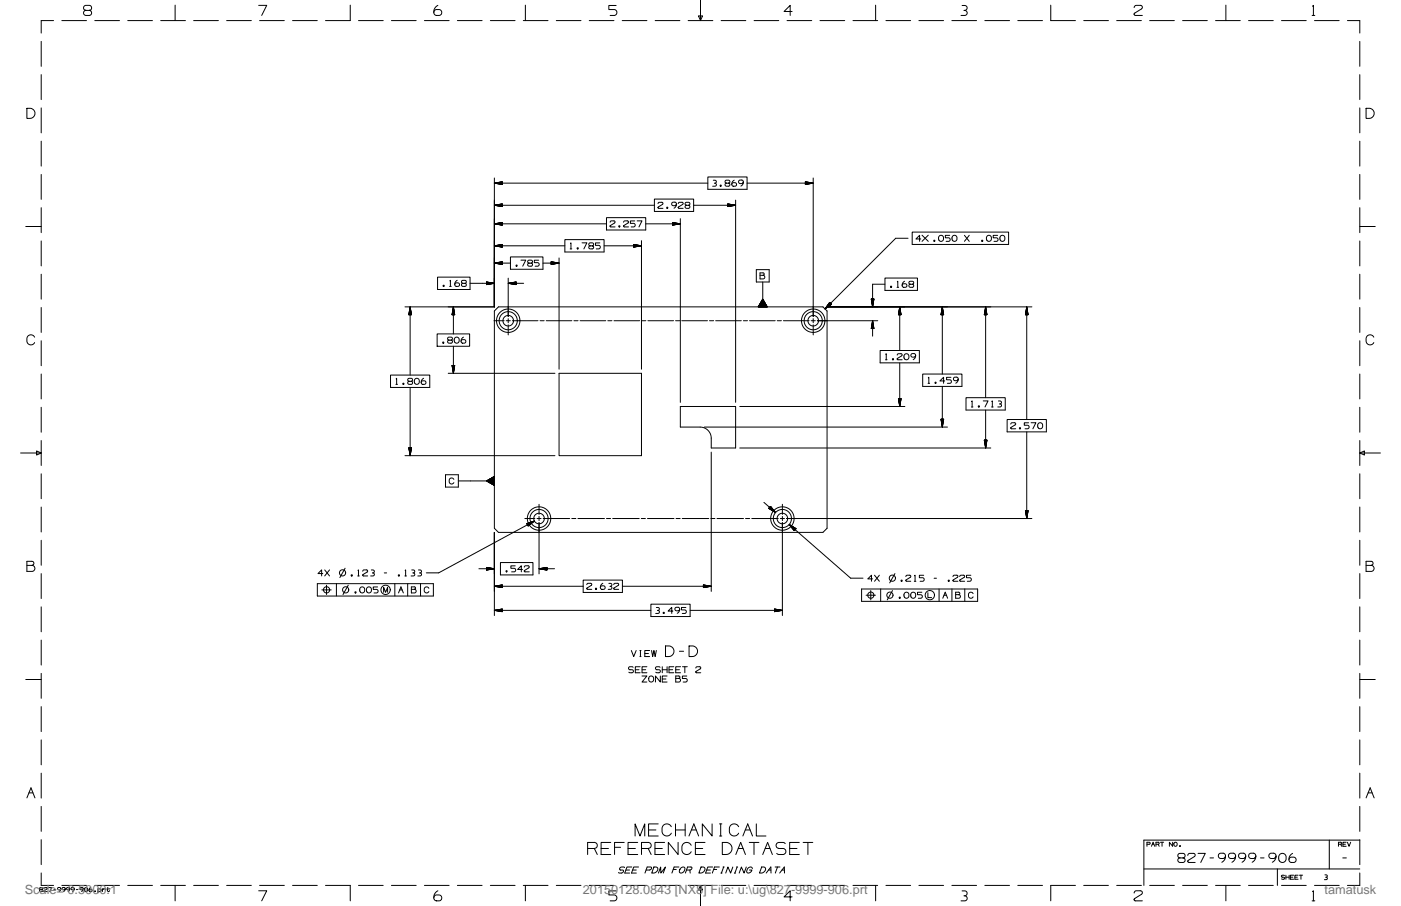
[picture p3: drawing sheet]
<svg xmlns="http://www.w3.org/2000/svg" width="432mm" height="279mm" viewBox="0 0 432 279" stroke-linecap="round" stroke-linejoin="round" font-family="sans-serif">
<defs><g id="words">
<g font-size="3.9" fill="#787878">
<text x="7.6" y="275.6">Scale= 0.5000:1</text>
<text x="179.6" y="275.6">20150128.0843 [NX8] File: u:\ug\827-9999-906.prt</text>
<text x="408.2" y="275.6">tamatusk</text>
</g>
</g></defs>
<g fill="none" stroke="#000" stroke-width=".31">
<path d="M12.7 12.8v7.7M16.5 6.4h-3.8v3.8M19 6.4h7.7M26 1.9l.4-.2h1.1a.78 .78 0 0 1 .7 .7 .78 .78 0 0 1-.7 .8 .78 .78 0 0 1 .7 .8 .78 .78 0 0 1-.7 .8h-1a.78 .78 0 0 1-.7-.8 .78 .78 0 0 1 .7-.8l-.7-.4zM26.5 3.2h1M29.2 6.4h7.6M39.4 6.4h7.6M49.5 6.4h7.6M54 1.6v4.8M59.7 6.4h7.6M69.8 6.4h7.7M79.7 1.7h2.5l-1.5 3.1"/>
<path d="M80 6.4h7.6M90.2 6.4h7.6M107.9 1.6v4.8h-7.6M110.5 6.4h7.6M120.6 6.4h7.7M130.8 6.4h7.6M134 3.1l1.4-.2a.92 .92 0 0 1 .8 .9 .92 .92 0 0 1-.8 1h-.9a.92 .92 0 0 1-.8-.7 .92 .92 0 0 1 .3-1zM135 1.7a2.26 2.26 0 0 0-1.3 2.2M141 6.4h7.6M151.1 6.4h7.6M161.3 6.4h7.6M161.9 1.6v4.8"/>
<path d="M171.4 6.4h7.7M181.6 6.4h7.6M189.9 1.7h-2.3v1.2h1.7a.91 .91 0 0 1 .8 .9 .91 .91 0 0 1-.8 1h-1.3M191.8 6.4h7.6M201.9 6.4h7.6M212.1 6.4h7.6M215.3 4.9h1.2l-.6 1.4zM215.9 0v6.4M222.2 6.4h7.7M232.4 6.4h7.6M242.6 6.4h7.6M244.1 3.5h-2.4l1.8-1.8v3.1"/>
<path d="M252.7 6.4h7.6M262.9 6.4h7.6M269.9 1.6v4.8M273 6.4h7.7M283.2 6.4h7.6M293.4 6.4h7.6M296.5 1.7h.9a.76 .76 0 0 1 .7 .8 .76 .76 0 0 1-.8 .7M297.1 3.2a.8 .8 0 0 1 1 .6 .8 .8 0 0 1-.7 1h-1.2M303.5 6.4h7.6M313.7 6.4h7.6M323.8 1.6v4.8h7.7M334 6.4h7.6"/>
<path d="M344.2 6.4h7.6M349.5 2.3l.4-.6h1.6a.6 .6 0 0 1 .6 .4 .6 .6 0 0 1-.3 .6l-2.1 1.3-.2 .4 .3 .4h2.3M354.3 6.4h7.6M364.5 6.4h7.6M374.6 6.4h7.7M377.8 1.6v4.8M384.8 6.4h7.6M395 6.4h7.6M404.4 4.8h.8M404.5 1.9l.3-.2v3.1M405.1 6.4h7.6M415.3 6.4h3.8v3.8"/>
<path d="M419.1 12.8v7.7M8.3 33.4h.9a1.55 1.55 0 0 1 1.6 1.6 1.55 1.55 0 0 1-1.6 1.5h-.9zM12.7 23v7.7M12.7 33.3v7.7M419.1 23v7.7M419.1 33.3v7.7M421 33.4h1a1.55 1.55 0 0 1 1.5 1.6 1.55 1.55 0 0 1-1.5 1.5h-1zM12.7 43.5v7.7M12.7 53.8v7.7M152.4 56.5l2.4-.4v.8M152.4 54.9v39.7h-27.6M152.4 56.5h65.8"/>
<path d="M152.4 56.5l2.4 .4M152.6 56.4h2.2M152.7 56.5h2.1M153 56.4h1.8M153.2 56.6h1.6M153.5 56.3h1.3M153.7 56.7h1.1M154.1 56.8h.7M154.1 56.2h.7M154.6 56.8h.2M154.6 56.1h.2M218.2 54.6h12.1v3.8h-12.1z"/>
<path d="M219.9 55.6h.5a.46 .46 0 0 1 .4 .5 .46 .46 0 0 1-.5 .4M220.2 56.5a.48 .48 0 0 1 .6 .4 .48 .48 0 0 1-.4 .5h-.7M223.9 56.5a.47 .47 0 0 0-.4 .5 .47 .47 0 0 0 .4 .4h.6a.47 .47 0 0 0 .5-.4 .47 .47 0 0 0-.4-.5M223.9 56.5a.47 .47 0 0 1-.4-.5 .47 .47 0 0 1 .4-.4h.6a.47 .47 0 0 1 .5 .4 .47 .47 0 0 1-.5 .5h.1M223.9 56.5h.6M225.7 56.5l1-.1 .3 .7-.3 .3h-.9l-.2-.4zM226.3 55.6l-.6 .5-.2 .8M227.7 55.7l1.1-.1 .2 .7-.4 .3h-.7l-.2-.4zM229.1 56.2l-.2 .7-.6 .5M229.1 56.1v.1M230.3 56.5h20.3M248.2 56.1l2.4 .4-2.4 .4z"/>
<path d="M248.2 56.1h.2M248.2 56.1l.7 .1M248.2 56.2l1.3 .1M248.2 56.3l1.8 .1M248.2 56.4h2.2M248.4 56.8l-.2 .1M248.9 56.8h-.7M249.3 56.7h-1.1M249.8 56.6l-1.6 .1M250.3 56.5l-2.1 .1M250.6 54.9v42.7M419.1 43.5v7.7"/>
<path d="M419.1 53.8v7.7M7.9 69.8h4.8M12.7 64.1v7.6M12.7 74.3v7.7M152.4 75.8l2.4-.4v.8M152.4 69l2.4-.4v.8M152.4 63.3l2.4-.4v.8M152.4 75.8h21.7M152.4 75.8l2.4 .4M152.4 69h34.5M152.4 69l2.4 .4M152.4 63.3h49.3"/>
<path d="M152.4 63.3l2.4 .4M152.4 63.3h2.4M152.6 75.8h2.2M152.6 69h2.2M152.7 75.9h2.1M152.7 69.1h2.1M152.9 63.4h1.9M152.9 63.2h1.9M153 75.7h1.8M153 68.9h1.8M153.2 75.9h1.6M153.2 69.2h1.6"/>
<path d="M153.4 63.5h1.4M153.4 63.1h1.4M153.5 75.6h1.3M153.5 68.8h1.3M153.7 76h1.1M153.7 69.2h1.1M153.8 63.5h1M153.8 63.1h1M154 75.5h.8M154 68.8h.8M154.1 76.1h.7M154.1 69.3h.7"/>
<path d="M154.3 63.6h.5M154.3 63h.5M154.4 75.5h.4M154.4 68.7h.4M154.6 76.2h.2M154.6 69.4h.2M154.7 63.7h.1M154.7 62.9h.1M157.3 79.2h10v3.8h-10zM172.3 79.6v34.3M174.1 73.9h12.1v3.8h-12.1zM175.7 76.8h.5"/>
<path d="M175.8 75l.2-.1v1.9M179.4 74.9h1.5l-1 1.9M181.9 75.8a.47 .47 0 0 0-.4 .5 .47 .47 0 0 0 .4 .5h.6a.47 .47 0 0 0 .5-.5 .47 .47 0 0 0-.4-.5M181.9 75.8a.47 .47 0 0 1-.4-.4 .47 .47 0 0 1 .4-.5h.6a.47 .47 0 0 1 .5 .5 .47 .47 0 0 1-.5 .4h.1M181.9 75.8h.6M184.9 74.9h-1.4v.8h1a.55 .55 0 0 1 .5 .5 .55 .55 0 0 1-.5 .6h-.7M186.2 75.8h11.5M186.9 67.1h12.1v3.8h-12.1zM188 68.5l.4-.4 1.1 .1v.5l-1.5 1 .2 .3h1.4M192.2 68.5l.3-.4 1.1 .1v.5l-1.4 1 .2 .3h1.3M195.3 75.4l2.4 .4-2.4 .4zM195.3 75.4l.4 .1"/>
<path d="M195.3 75.5h.8M195.3 75.6h1.3M195.3 75.6l1.7 .1M195.3 75.7l2.2 .1M195.5 76.2h-.2M195.6 68.1h-1.3v.8h1a.55 .55 0 0 1 .5 .5 .55 .55 0 0 1-.5 .6h-.8M196 76.1h-.7M196.4 68.1h1.5l-1 1.9M196.4 76l-1.1 .1M196.9 75.9l-1.6 .1M197.3 75.9h-2M197.7 74.2v39.7"/>
<path d="M199 69h10.7M201.7 61.4h12.1v3.8h-12.1zM202.8 62.8l.4-.4 1 .1v.5l-1.4 1 .2 .3h1.3M207.1 62.5l1.1-.1 .2 .7-.4 .3h-.7l-.3-.3zM207.3 68.6l2.4 .4-2.4 .4zM207.3 68.6l.3 .1M207.3 68.7l.8 .1M207.3 68.8h1.2M207.3 68.9h1.7M207.3 68.9l2.2 .1M207.5 69.4h-.2M207.9 69.3l-.6 .1"/>
<path d="M208.4 69.2l-1.1 .1M208.5 62.9l-.2 .8-.6 .5M208.8 69.2h-1.5M209 62.8l.4-.4 1.1 .1v.5l-1.5 1 .2 .3h1.4M209.3 69.1h-2M209.7 67.4v56.7M211.6 63.3a.47 .47 0 0 0-.5 .5 .47 .47 0 0 0 .5 .5h.6a.47 .47 0 0 0 .4-.5 .47 .47 0 0 0-.4-.5M211.6 63.3a.47 .47 0 0 1-.5-.4 .47 .47 0 0 1 .5-.5h.6a.47 .47 0 0 1 .4 .5 .47 .47 0 0 1-.4 .4M211.6 63.3h.6M213.8 63.3h12.9M224.3 62.9l2.4 .4-2.4 .4zM224.3 63.7h.1"/>
<path d="M224.3 62.9h.1M224.3 62.9l.5 .1M224.3 63l1 .1M224.3 63.1h1.4M224.3 63.2h1.9M224.3 63.2l2.3 .1M224.8 63.6l-.5 .1M225.3 63.5l-1 .1M225.7 63.5h-1.4M226.2 63.4h-1.9M226.7 61.7v62.4M279.9 73.5h-3.8l-21.8 21.8"/>
<path d="M281.1 71.6h29.8v3.8h-29.8zM283.8 73.7h-1.5l1.1-1.1v1.8M284.2 72.5l1.9 1.9M286.1 72.5l-1.9 1.9M292.7 72.6h-1.3v.7h1a.55 .55 0 0 1 .4 .6 .55 .55 0 0 1-.4 .5h-.8M297.2 72.6l1.5 1.8M298.7 72.6l-1.5 1.8M307.5 72.6h-1.4v.7h1a.55 .55 0 0 1 .5 .6 .55 .55 0 0 1-.5 .5h-.7M419.1 64.1v7.6M419.1 74.3v7.7M419.1 69.8h4.8M12.7 84.6v7.7"/>
<path d="M12.7 94.8v7.7M126 97h.1M126.1 96.5v.5M126.2 96.1v.9M126.2 95.6v1.4M126.3 95.2v1.8M126.4 94.7v2.3M126.4 94.6l.4 2.4h-.8M126.4 94.6v21.1M126.4 94.6l-.4 2.4M126.5 95.2v1.8M126.6 95.6v1.4"/>
<path d="M126.7 96.1v.9M126.7 96.5v.5M126.8 97h.1M134.9 85.5h10v3.8h-10zM138.6 88.3h.5M138.7 86.6l.1-.1v1.8M139.3 97h.1M139.4 96.5v.5M139.5 96.1v.9M139.6 95.6v1.4M139.6 95.2v1.8M139.7 94.7v2.3"/>
<path d="M139.7 94.6l.4 2.4h-.8M139.7 94.6v8.4M139.7 94.6l-.4 2.4M139.8 95.2v1.8M139.9 95.6v1.4M140 96.1v.9M140.1 96.5v.5M140.1 97h.1M140.4 87.3h1l.2 .7-.4 .3h-.8l-.2-.5zM140.9 86.5l-.6 .5-.1 .8M142.7 87.4a.47 .47 0 0 0-.5 .5 .47 .47 0 0 0 .5 .4h.6a.47 .47 0 0 0 .4-.4 .47 .47 0 0 0-.4-.5M142.7 87.4h.6"/>
<path d="M143.3 87.4a.46 .46 0 0 0 .4-.5 .46 .46 0 0 0-.4-.4h-.6a.47 .47 0 0 0-.5 .4 .47 .47 0 0 0 .5 .5M143.3 87.4h.1M144.9 87.4h7.5M150 87v.8l2.4-.4M150 87l2.4 .4M150 87h.3M150 87.1h.8M150 87.1l1.2 .1M150 87.2l1.7 .1M150 87.3h2.1M150.2 87.7l-.2 .1M150.6 87.7h-.6"/>
<path d="M151.1 87.6h-1.1M151.5 87.5l-1.5 .1M152 87.4l-2 .1M152.3 98.9h3.1M152.4 81.1l2.4-.4v.8M152.4 95.9l1.2-1.3h100l1.3 1.3v67l-1.3 1.3h-100l-1.2-1.3zM152.4 81.1h4.9M152.4 81.1l2.4 .4M152.6 81.2h2.2M152.7 81.1h2.1M153 81.3h1.8M153.2 81h1.6"/>
<path d="M153.5 81.3h1.3M153.7 80.9h1.1M154.1 81.4h.7M154.1 80.8h.7M154.6 81.5h.2M154.6 80.8h.2M156 98.9h1.3M156.6 87.4l2.4-.4v.8zM156.6 85.8v11.8M156.6 98.3v1.2M156.6 87.4h4.8M156.9 87.3h2.1"/>
<path d="M157 87.4h2M157.3 87.3h1.7M157.5 87.5h1.5M157.8 87.2h1.2M157.9 98.9h7.9M157.9 87.6h1.1M158.2 87.1h.8M158.4 87.7h.6M158.7 87h.3M158.8 87.7h.2M160.6 80.2h1.4l-.9 1.9M163.1 81.2a.47 .47 0 0 0-.5 .4 .47 .47 0 0 0 .5 .5h.6a.47 .47 0 0 0 .4-.4 .47 .47 0 0 0-.4-.5"/>
<path d="M163.1 81.2h.6M163.7 81.1a.46 .46 0 0 0 .4-.5 .46 .46 0 0 0-.4-.4h-.6a.47 .47 0 0 0-.5 .5 .47 .47 0 0 0 .5 .5M163.7 81.1v.1M166 80.2h-1.3v.8h1a.55 .55 0 0 1 .5 .5 .55 .55 0 0 1-.5 .6h-.8M166.4 98.9h1.3M167.3 81.1h5M168.4 98.9h7.9M169.9 80.7l2.4 .4-2.4 .4zM169.9 80.7l.2 .1M169.9 80.8h.7M169.9 80.9h1.1M169.9 80.9l1.6 .1"/>
<path d="M169.9 81l2 .1M170.1 81.5h-.2M170.6 81.4l-.7 .1M171.2 81.3l-1.3 .1M171.6 81.3h-1.7M172.1 81.2h-2.2M176.9 98.9h1.3M178.8 98.9h7.9M187.3 98.9h1.3M189.2 98.9h7.9M197.8 98.9h1.3M199.7 98.9h7.9"/>
<path d="M208.2 98.9h1.3M210.1 98.9h7.9M218.7 98.9h1.2M220.6 98.9h7.9M229.1 98.9h1.3M231 98.9h7.9M233.1 83.2h4v3.8h-4zM233.7 94.6h.1M233.8 94.4v.2M233.9 94.3v.3M234 94.2v.4M234 94.1v.5"/>
<path d="M234.1 93.9v.7M234.2 93.8v.8M234.2 84.9h1a.38 .38 0 0 0 .3-.4 .38 .38 0 0 0-.3-.3h-1v1.8h1a.56 .56 0 0 0 .5-.5 .56 .56 0 0 0-.5-.6M234.3 93.7v.9M234.3 93.5v1.1M234.4 93.4v1.2M234.5 93.3v1.3M234.6 93.1v1.5M234.6 93v1.6M234.7 92.9v1.7M234.8 92.7v1.9M234.9 92.6v2"/>
<path d="M234.9 92.5v2.1M235 92.3v2.3M235.1 87v7.6M235.2 92.3v2.3M235.2 92.5v2.1M235.3 92.6v2M235.4 92.7v1.9M235.5 92.9v1.7M235.5 93v1.6M235.6 93.1v1.5M235.7 93.3v1.3M235.8 93.4v1.2"/>
<path d="M235.8 93.5v1.1M235.9 93.7v.9M236 93.8v.8M236.1 93.9v.7M236.1 94.1v.5M236.2 94.2v.4M236.3 94.3v.3M236.4 94.4v.2M236.4 94.6h.1M239.6 98.9h1.2M241.5 98.9h7.9M250 98.9h1.3"/>
<path d="M250.6 98.3v1.2M251.9 98.9h18.6M254.8 94.6l1.1-1.2-1.4 1.6M254.8 94.9l1.3-1.3-1.6 1.5M254.9 94.6h63.1M255.7 93.3l.6 .5-2 1.5zM255.7 93.3h.1M255.7 93.3l-.1 .2M255.7 93.3l-.3 .4M255.8 93.4l-.5 .4M255.8 93.4l-.8 .8M256.1 93.7l-.9 .9"/>
<path d="M256.2 93.8l-.6 .5M256.2 93.8l-.5 .4M256.2 93.8l-.4 .4M256.2 93.8l-.2 .3M268.5 92.2h.8l-.4 2.4zM268.5 92.2v.1M268.6 92.2v.5M268.6 92.2l.1 1M268.7 92.2l.1 1.4M268.8 99.9v1.4M268.8 92.2l.1 1.9M268.9 99.4v1.9"/>
<path d="M268.9 98.9l.4 2.4h-.8zM268.9 98.9v4.8M269 99v2.3M269 92.2v2.4M269 99.4v1.9M269.1 92.2l-.1 1.9M269.1 99.9v1.4M269.2 92.2l-.1 1.4M269.3 92.2l-.1 .8M269.3 92.2v.4M272.8 85.7h10v3.9h-10zM272.8 87.7h-3.9v6.9"/>
<path d="M276.5 88.6h.5M276.6 86.9l.1-.2v1.9M276.9 96.8v.2M277 96.4v.6M277.1 95.8v1.2M277.2 95.5v1.5M277.2 95v2M277.3 94.6l.4 2.4h-.8M277.3 94.6v13.5M277.3 94.6l-.4 2.4M277.4 95v2M277.4 95.5v1.5"/>
<path d="M277.5 95.9v1.1M277.6 96.4v.6M277.7 96.8v.2M278.2 87.6h1l.3 .7-.4 .3-.8-.1-.2-.4zM278.8 86.7l-.6 .6-.1 .8M280.6 87.7a.47 .47 0 0 0-.5 .4 .47 .47 0 0 0 .5 .5h.6a.47 .47 0 0 0 .4-.4 .47 .47 0 0 0-.4-.5M280.6 87.7h.6M281.2 87.7a.46 .46 0 0 0 .4-.5 .46 .46 0 0 0-.4-.5h-.6a.47 .47 0 0 0-.5 .5 .47 .47 0 0 0 .5 .5M281.2 87.7h.1M290 97h.1M290.1 96.4v.6M290.2 95.9v1.1"/>
<path d="M290.3 95.5v1.5M290.4 95v2M290.4 94.6l.4 2.4h-.8M290.4 94.6v20.8M290.4 94.6l-.4 2.4M290.5 94.9v2.1M290.5 95.3v1.7M290.6 95.8v1.2M290.7 96.2v.8M290.8 96.7v.3M303.4 97h.1M303.5 96.5v.5"/>
<path d="M303.5 96.1v.9M303.6 95.6v1.4M303.7 95.2v1.8M303.8 94.7v2.3M303.8 94.6l.4 2.4h-.8M303.8 94.6v28M303.8 94.6l-.4 2.4M303.9 95.2v1.8M303.9 95.6v1.4M304 96.1v.9M304.1 96.5v.5M304.2 97h.1"/>
<path d="M316.1 96.8v.2M316.2 96.4v.6M316.2 95.9v1.1M316.3 95.5v1.5M316.4 94.9v2.1M316.5 94.6l.4 2.4h-.8M316.5 94.6v34.8M316.5 94.6l-.4 2.4M316.5 95v2M316.6 95.3v1.7M316.7 95.9v1.1M316.7 96.4v.6"/>
<path d="M316.8 96.8v.2M419.1 84.6v7.7M419.1 94.8v7.7M10.7 104a1.25 1.25 0 0 0-1.4-.7 1.25 1.25 0 0 0-1 1.2v.6a1.25 1.25 0 0 0 1 1.2 1.25 1.25 0 0 0 1.4-.7M12.7 105.1v7.7M12.7 115.3v7.7M120.4 115.7h12.1v3.8h-12.1zM122 118.5h.5M122.1 116.8l.1-.1v1.8M126.1 117.6a.47 .47 0 0 0-.4 .5 .47 .47 0 0 0 .4 .4h.6a.47 .47 0 0 0 .5-.4 .47 .47 0 0 0-.4-.5M126.1 117.6h.6M126.4 119.5v21"/>
<path d="M126.8 117.6a.46 .46 0 0 0 .4-.5 .46 .46 0 0 0-.5-.4h-.6a.47 .47 0 0 0-.4 .4 .47 .47 0 0 0 .4 .5M126.8 117.6h.1M129.9 117.6l1.1-.1 .2 .7-.3 .3h-.8l-.3-.5zM130.6 116.7l-.6 .5-.2 .8M134.7 103h10v3.8h-10zM138.2 115.1h32.8M138.4 104.9a.47 .47 0 0 0-.4 .5 .47 .47 0 0 0 .4 .4h.6a.48 .48 0 0 0 .4-.3 .48 .48 0 0 0-.1-.5M138.4 104.9h.6M139 104.9h.2M139.1 104.9a.46 .46 0 0 0 .3-.5 .46 .46 0 0 0-.4-.4h-.6a.47 .47 0 0 0-.4 .4 .47 .47 0 0 0 .4 .5M139.1 104.9h-.1M139.2 104.9l.1 .1"/>
<path d="M139.3 112.7h.8l-.4 2.4zM139.3 112.7v.1M139.4 112.7v.5M139.4 112.7l.1 1M139.5 112.7l.1 1.4M139.6 112.7v1.9M139.7 112.7v2.3M139.7 106.8v8.3M139.9 112.7l-.1 1.9M140 112.7l-.1 1.4M140 112.7v1M140.1 112.7v.5"/>
<path d="M140.1 112.7v.1M142.2 104.9l1.1-.1 .2 .7-.3 .3h-.8l-.3-.5zM142.9 104l-.6 .5-.2 .8M156.6 100.2v3.1M172.3 115.1h25.4v25.4h-25.4zM250.6 100.2v3.1M268.5 101.3h.1M268.6 100.8v.5M268.7 100.3v1M269.2 100.5v.8M269.3 101v.3M271.3 108.1h12.1v3.8h-12.1z"/>
<path d="M272.9 110.9h.5M273 109.2l.1-.1v1.8M276.5 109.5l.4-.4 1.1 .1v.4l-1.5 1.1 .2 .2h1.4M277.3 111.9v13.5M280.8 109.2l1-.1 .4 .6-.4 .4h-.7l-.3-.3zM282.2 109.6l-.2 .8-.6 .5M284.4 115.4h12.1v3.8h-12.1zM286 118.2h.5M286.1 116.5l.2-.2v1.9M290.4 119.2v12.5M291.2 117.5h-1.5l1.1-1.2v1.9M293.1 116.4h-1.4v.7h1a.55 .55 0 0 1 .5 .6 .55 .55 0 0 1-.4 .5h-.8"/>
<path d="M294 116.5l1-.1 .3 .7-.3 .3-.9-.1-.2-.3zM295.3 117l-.2 .6-.5 .6M295.3 116.8v.2M419.1 105.1v7.7M419.1 115.3v7.7M423.4 104a1.25 1.25 0 0 0-1.4-.7 1.25 1.25 0 0 0-1 1.2v.6a1.25 1.25 0 0 0 1 1.2 1.25 1.25 0 0 0 1.4-.7M6.3 139.7h6.4M11.3 139.1l1.4 .6-1.4 .6zM12.7 125.6v7.7M12.7 135.9v7.6M126 138.1h.8l-.4 2.4zM126 138.1v.1"/>
<path d="M126 138.1l.1 .5M126.1 138.1l.1 1M126.2 138.1v1.4M126.3 138.1v1.9M126.3 138.1l.1 2.3M126.5 138.1v1.9M126.6 138.1v1.4M126.7 138.1v1M126.8 138.1l-.1 .5M126.8 138.1v.1M209.7 125.4h17v12.8h-7.5l-.1-4-.5-1-.9-.9-1.6-.6h-6.4zM217.1 131.7h74.9"/>
<path d="M219.2 139.4v43M228 125.4h50.9M228 138.2h77.4M276.9 122.9h.8l-.4 2.5zM276.9 122.9v.3M277 122.9v.7M277 122.9l.1 1.3M277.1 122.9l.1 1.6M277.2 122.9v2.1M277.4 122.9v2.1M277.5 122.9l-.1 1.6M277.6 122.9l-.1 1.2"/>
<path d="M277.7 122.9l-.1 .7M277.7 122.9v.3M290 129.3h.8l-.4 2.4zM290 129.3v.1M290.1 129.3v.7M290.2 129.3v1.1M290.2 129.3l.1 1.6M290.3 129.3l.1 2M290.5 129.3v2.2M290.6 129.3l-.1 1.7M290.7 129.3l-.1 1.3M290.7 129.3v.8"/>
<path d="M290.8 129.3v.4M297.7 122.6h12.1v3.9h-12.1zM299.4 125.5h.5M299.5 123.8l.1-.2v1.9M303 123.6h1.5l-.9 1.9M303.4 135.7h.8l-.4 2.5zM303.4 135.7v.1M303.4 135.7l.1 .6M303.5 135.7v1M303.6 135.7v1.5M303.6 135.7l.1 1.9M303.7 135.7l.1 2.4"/>
<path d="M303.8 126.5v11.7M303.9 135.7v1.9M304 135.7l-.1 1.5M304.1 135.7l-.1 1M304.1 135.7v.6M304.2 135.7v.1M305.6 125.5h.5M305.7 123.8l.1-.2v1.9M307.7 123.7h.6a.46 .46 0 0 1 .4 .4 .46 .46 0 0 1-.5 .5M308.1 124.6a.48 .48 0 0 1 .6 .3 .48 .48 0 0 1-.4 .6h-.8M310.4 129.4h12.1v3.8h-12.1zM311.5 130.8l.4-.4 1 .1 .1 .4-1.5 1.1 .2 .2h1.3"/>
<path d="M316.5 133.2v26.7M317 130.4h-1.3v.7h1a.55 .55 0 0 1 .5 .6 .55 .55 0 0 1-.5 .5h-.8M317.8 130.4h1.5l-1 1.8M419.1 139.7l1.4-.6v1.2zM419.1 125.6v7.7M419.1 135.9v7.6M419.1 139.7h6.3M12.7 146.1v7.7M12.7 156.4v7.7M124.8 140.5h46.2M137.3 146.4h4v3.8h-4zM139.9 147.8a.75 .75 0 0 0-.9-.4 .75 .75 0 0 0-.6 .8v.3a.75 .75 0 0 0 .6 .7 .75 .75 0 0 0 .9-.4"/>
<path d="M150 148.3h2.4M150.1 148.4h2.3M150.2 148.2h2.2M150.2 148.5h2.2M150.3 148.1h2.1M150.3 148.5h2.1M150.4 148h2M150.5 148.6h1.9M150.5 148h1.9M150.6 148.7h1.8M150.7 147.9h1.7M150.7 148.8h1.7"/>
<path d="M150.8 147.8h1.6M150.9 148.8h1.5M150.9 147.7h1.5M151 148.9h1.4M151.1 147.7h1.3M151.1 149h1.3M151.2 147.6h1.2M151.3 149.1h1.1M151.3 147.5h1.1M151.4 149.1h1M151.5 147.4h.9M151.5 149.2h.9"/>
<path d="M151.6 147.4h.8M151.6 149.3h.8M151.7 147.3h.7M151.8 149.4h.6M151.9 147.2h.5M151.9 149.4h.5M152 147.1h.4M152.1 149.5h.3M152.2 147h.2M152.2 149.6h.2M152.3 147h.1M152.4 149.7h.1"/>
<path d="M152.4 148.3h-11.1M161.8 159.9h3.1M165.5 159.9h1.3M166.1 155.5v3.1M166.1 159.3v1.2M167.4 159.9h8.2M176.2 159.9h1.3M178.1 159.9h8.2M186.9 159.9h1.3M188.8 159.9h8.2M197.6 159.9h1.3M199.6 159.9h8.1"/>
<path d="M208.4 159.9h1.2M210.3 159.9h8.1M219.1 159.9h1.2M221 159.9h8.2M229.8 159.9h1.3M231.7 159.9h8.2M235.4 154.9l3.6 3.2M237 156.8h.1M237 156.8l.1 .1M237 156.7l.3 .3M237 156.7l.5 .4M237.2 156.5l1.4 1.3"/>
<path d="M237.2 156.5l1.5 1.4M237.2 156.5l1.8 1.5M237.4 156.3l.8 .8M237.4 156.3l.6 .5M237.4 156.3l.5 .4M237.4 156.2l.4 .4M237.4 156.2l.3 .3M237.5 156.2l.1 .1M237.5 156.2h.1M237.5 156.2l1.5 1.9-2-1.3zM237.9 157.4l-.8-.8 1.2 1M238.3 157.2l-1-.9 1.3 1.2"/>
<path d="M238.7 157.6l-1.5-1.2 1.7 1.5M240.5 159.9h1.3M241.1 155.5v3.1M241.1 159.3v1.2M242.4 159.9h75.6M316.1 157.5h.8l-.4 2.4zM316.1 157.5v.2M316.1 157.5l.1 .7M316.2 157.5v1.1M316.3 157.5v1.6M316.3 157.5l.1 2.2M316.5 157.5v2"/>
<path d="M316.6 157.5v1.7M316.7 157.5v1.1M316.8 157.5l-.1 .7M316.8 157.5v.2M419.1 146.1v7.7M419.1 156.4v7.7M8.3 174.4h1.6a.63 .63 0 0 0 .5-.7 .63 .63 0 0 0-.6-.6h-1.5v3.1h1.5a.93 .93 0 0 0 1-.9 .93 .93 0 0 0-1-.9M12.7 166.6v7.7M12.7 176.9v7.7M97.8 180h35.8v3.8h-35.8zM99.5 176.9h-1.5l1.1-1.1v1.8M100.1 175.8l1.5 1.8"/>
<path d="M101.6 175.8l-1.5 1.8M103.7 180v3.8M106.4 175.2l-1.6 2.9M110.3 177.6h.4M110.3 175.9l.2-.1v1.8M111.8 176.2l.3-.4h1.1l.1 .5-1.5 1.1 .2 .2h1.3M114.4 175.8h.6a.46 .46 0 0 1 .4 .5 .46 .46 0 0 1-.5 .4M114.8 176.7a.48 .48 0 0 1 .6 .3 .48 .48 0 0 1-.4 .6h-.8M118.4 176.7h.8M121.7 180v3.8M124.8 177.6h.5M124.9 175.9l.1-.1v1.8"/>
<path d="M125.6 180v3.8M126.9 175.8h.5a.46 .46 0 0 1 .4 .5 .46 .46 0 0 1-.5 .4M127.2 176.7a.48 .48 0 0 1 .6 .3 .48 .48 0 0 1-.4 .6h-.7M129 175.8h.5a.46 .46 0 0 1 .4 .5 .46 .46 0 0 1-.5 .4M129.3 176.7a.48 .48 0 0 1 .6 .3 .48 .48 0 0 1-.4 .6h-.7M129.6 180v3.8M147.6 175.4h4.8M150 175v.8l2.4-.4M150 175l2.4 .4M150 175h.1M150 175l.5 .1M150 175.1l.9 .1"/>
<path d="M150 175.2l1.5 .1M150 175.3h2M150.3 175.7l-.3 .1M150.8 175.7h-.8M151.2 175.6h-1.2M151.7 175.5l-1.7 .1M152.1 175.4l-2.1 .1M152.4 164.2v25.6M154.2 173.5h10.1v3.8h-10.1zM158.8 174.5h-1.3v.8h.9a.55 .55 0 0 1 .5 .5 .55 .55 0 0 1-.4 .5h-.8M161 175.6h-1.5l1.2-1.1v1.8M161.6 174.9l.3-.4h.9l.3 .3-.1 .3-1.4 1"/>
<path d="M161.6 176.1l.2 .2h1.3M161.6 176.1h.1M162.5 161.5h-.1M162.6 161.4l-.2 .1M162.8 162.1v.1M162.9 161.3l-.5 .2M162.9 162.1l-.1 .1M163.1 162l-.3 .1M163.2 161.2l-.8 .4M163.2 161.9l-.5 .2M163.3 161.8l-.6 .3M163.6 161.1l-1.1 .6 1-.6"/>
<path d="M163.7 161.5l-1 .6 .7-.4M164 161.2l-1.3 .8M164.1 160.9l-1.6 .8M164.3 160.8l-1.7 1M164.4 160.9l-1.8 1M164.5 160.8l-1.9 1M164.6 160.7l-2 1.1M164.7 160.7l-1.9 1.5-.4-.7M164.7 160.7l-29.5 16h-3.8M164.7 160.7l-2.3 .8M166.1 175.4l2.5-.4v.8zM166.1 161.2v15.8"/>
<path d="M166.1 175.4h4.8M166.4 175.4h2.2M166.5 175.3h2.1M166.8 175.5h1.8M167 175.3h1.6M167.3 175.6h1.3M167.6 175.2h1M167.7 175.7h.9M168 175.1h.6M168.2 175.7h.4M168.5 175h.1M179.7 178.9h12.1v3.8h-12.1z"/>
<path d="M185.8 179.9l-.6 .5-.2 .8M187.7 179.9h.5a.46 .46 0 0 1 .4 .5 .46 .46 0 0 1-.5 .4M241.1 161.2v28.6M243.2 161.7l2.1 1.3-.5 .6M243.2 161.7l19 16.6h3.8M243.2 161.7l1.6 1.9M243.3 161.8l1.8 1.5-1.7-1.4M243.6 162.2l1.4 1.2M243.7 162.3l1.3 1.1-1.2-1M243.7 162l1.4 1.3-1.3-1.2M243.9 162.5l1 1M244.1 162.3l1.1 .9"/>
<path d="M244.2 162.9l.7 .7M244.5 163.2l.3 .4M244.5 162.5l.8 .6-.4-.3M244.8 163.6h.1M245 162.8l.3 .3M245.1 162.9l.2 .1M269 178.5h-1.5l1.1-1.1v1.9M269.5 177.4l1.5 1.9M271 177.4l-1.5 1.9M275.8 176.9l-1.6 2.9M279.2 177.8l.3-.4 1.1 .1 .1 .4-1.5 1.1 .2 .3h1.3M281.8 179.3h.5"/>
<path d="M281.9 177.5l.1-.1v1.9M284.7 177.4h-1.3v.8h.9a.55 .55 0 0 1 .5 .5 .55 .55 0 0 1-.4 .6h-.8M287.9 178.3h.7M293.7 177.8l.4-.4h.8l.3 .3-.1 .3-1.4 1M293.7 179l.2 .3h1.3M293.7 179h.1M295.8 177.8l.3-.4h.9l.3 .3-.1 .3-1.4 1M295.8 179l.2 .3h1.3M295.8 179h.1M299.2 177.4h-1.3v.8h1a.55 .55 0 0 1 .5 .5 .55 .55 0 0 1-.5 .6h-.8M419.1 166.6v7.7M419.1 176.9v7.7"/>
<path d="M421 173.1h1.6a.63 .63 0 0 1 .6 .6 .63 .63 0 0 1-.5 .7 .93 .93 0 0 1 .8 .9 .93 .93 0 0 1-.9 .9h-1.6zM421 174.4h1.7M12.7 187.1v7.7M12.7 197.4v7.7M99.2 181.9h2.9M100.6 180.5v2.9M107.3 180.5l-1.6 2.9M116.4 181h-1.4v.8h1a.55 .55 0 0 1 .5 .5 .55 .55 0 0 1-.5 .6h-.7M118.2 182.7v-1.6l.6 1.6 .7-1.6v1.6M122.8 182.9l.8-1.9 .7 1.9M123.2 181.9h.7M126.8 181.7h1"/>
<path d="M127.9 181.7h-.1M127.9 181.7a.37 .37 0 0 0 .2-.5 .37 .37 0 0 0-.4-.2h-.9v1.9h.9a.56 .56 0 0 0 .6-.6 .56 .56 0 0 0-.6-.6M127.9 181.7h.1M132.2 181.4a.75 .75 0 0 0-.9-.4 .75 .75 0 0 0-.5 .7v.4a.75 .75 0 0 0 .5 .7 .75 .75 0 0 0 .9-.4M152.4 180.8l2.4-.4v.8M152.4 188.2l2.4-.4v.8M152.4 180.8h27.3M152.4 180.8l2.4 .4M152.4 188.2h48.2M152.4 188.2l2.4 .4M152.4 180.8h2.4M152.6 188.2h2.2"/>
<path d="M152.7 188.3h2.1M152.9 180.9h1.9M152.9 180.7h1.9M153 188.1h1.8M153.2 188.4h1.6M153.4 181h1.4M153.4 180.6h1.4M153.5 188h1.3M153.7 188.4h1.1M153.8 181h1M153.8 180.6h1M154 188h.8"/>
<path d="M154.1 188.5h.7M154.3 181.1h.5M154.3 180.5h.5M154.4 187.9h.4M154.6 188.6h.2M154.7 181.2h.1M154.7 180.4h.1M180.9 180.3l.3-.4h.9l.3 .3-.2 .3-1.3 1M180.9 181.5l.1 .3h1.4M180.9 181.5h.1M185.2 180.8l1-.1 .3 .8-.4 .3-.8-.1-.3-.4zM188 180.8a.48 .48 0 0 1 .6 .4 .48 .48 0 0 1-.4 .6h-.7"/>
<path d="M189.2 180.3l.3-.4h.9l.3 .3-.2 .3-1.3 1M189.2 181.5l.1 .3h1.4M189.2 181.5h.1M191.8 180.8h27.4M200.6 186.3h12.1v3.8h-12.1zM202.3 187.3h.5a.46 .46 0 0 1 .4 .5 .46 .46 0 0 1-.4 .4M202.6 188.2a.48 .48 0 0 1 .6 .4 .48 .48 0 0 1-.4 .6h-.7M205.1 199.2h1a1.63 1.63 0 0 1 1.6 1.6 1.63 1.63 0 0 1-1.6 1.7h-1zM207.4 188.4h-1.5l1.1-1.1v1.9M208.1 187.5l1.1-.2 .2 .8-.3 .2h-.8l-.3-.3zM209.5 187.8l-.2 .8-.6 .5M211.4 187.3h-1.4v.8h1a.55 .55 0 0 1 .5 .5 .55 .55 0 0 1-.4 .6h-.8"/>
<path d="M212.4 199.2h.9a1.63 1.63 0 0 1 1.7 1.6 1.63 1.63 0 0 1-1.7 1.7h-.9zM212.7 188.2h28.4M216.8 180.4l2.4 .4-2.4 .4zM216.8 181.2h.1M216.8 180.4h.1M216.8 180.4l.5 .1M216.8 180.5l1 .1M216.8 180.6h1.4M216.8 180.7h1.9M217.3 181.1l-.5 .1M217.8 181l-1 .1M218.2 181h-1.4"/>
<path d="M218.7 180.9h-1.9M219.1 180.8l-2.3 .1M238.7 187.8l2.4 .4-2.4 .4zM238.7 187.8l.4 .1M238.7 187.9l.8 .1M238.7 188h1.3M238.7 188.1h1.8M238.7 188.1l2.2 .1M238.9 188.6h-.2M239.4 188.5l-.7 .1M239.8 188.4l-1.1 .1M240.3 188.4h-1.6"/>
<path d="M240.8 188.3h-2.1M265.5 181.6h35.8v3.8h-35.8zM266.9 183.6h2.9M268.4 182.1v2.9M271.4 181.6v3.8M275.1 182.1l-1.6 2.9M284.1 182.7h-1.3v.7h1a.55 .55 0 0 1 .5 .5 .55 .55 0 0 1-.5 .6h-.8M286 182.8v1.5h1.1M289.4 181.6v3.8M290.6 184.5l.7-1.9 .8 1.9M290.9 183.6h.8M293.4 181.6v3.8"/>
<path d="M294.5 182.6h.9a.38 .38 0 0 1 .4 .4 .38 .38 0 0 1-.3 .4 .56 .56 0 0 1 .5 .6 .56 .56 0 0 1-.5 .5h-1zM294.5 183.4h1M297.4 181.6v3.8M299.9 183.1a.75 .75 0 0 0-.8-.5 .75 .75 0 0 0-.6 .8v.3a.75 .75 0 0 0 .6 .8 .75 .75 0 0 0 .8-.4M419.1 187.1v7.7M419.1 197.4v7.7M7.9 209.5h4.8M12.7 207.7v7.7M12.7 217.9v7.7M194.6 200.6l.7 1.9 .8-1.9M195.1 205.8l-.9-.2a.47 .47 0 0 0-.5 .5 .47 .47 0 0 0 .5 .4h.5a.47 .47 0 0 1 .5 .5 .47 .47 0 0 1-.5 .5l-.9-.2M195.8 206.5h1.1"/>
<path d="M197.2 202.5h.4M197.2 200.6h.4M197.3 205.6h-1.5v1.9h1.5M197.4 200.6v1.9M197.9 208.5h1.5l-1.5 1.8h1.5M197.9 206.5h1.1M198.7 201.5h1.2M199.4 205.6h-1.5v1.9h1.5M200.2 200.6h-1.5v1.9h1.5M200.2 208.6l.6-.1 .4 .2 .3 .9a.75 .75 0 0 1-.8 .7 .75 .75 0 0 1-.8-.7zM200.8 200.6l.4 1.9 .3-1.9 .4 1.9 .4-1.9M203.4 205.8l-.9-.2a.47 .47 0 0 0-.5 .5 .47 .47 0 0 0 .5 .4h.6a.47 .47 0 0 1 .4 .5 .47 .47 0 0 1-.4 .5l-1-.2"/>
<path d="M203.5 208.5v1.8l-1.5-1.8v1.8M204.1 206.5h1.5M204.1 205.6v1.9M204.1 209.4h1.1M205.6 208.5h-1.5v1.8h1.5M205.6 205.6v1.9M206.2 206.5h1.1M207.7 205.6h-1.5v1.9h1.5M208.3 209.2h.9a.38 .38 0 0 0 .4-.4 .38 .38 0 0 0-.4-.3h-.9v1.8h.9a.56 .56 0 0 0 .6-.5 .56 .56 0 0 0-.6-.6M208.3 206.5h1.1M209.4 200.8h1.3M209.8 205.6h-1.5v1.9h1.5"/>
<path d="M210.3 205.6h1.5M211.1 205.6v1.9M211.7 208.5h-1.4v.7h1a.55 .55 0 0 1 .5 .6 .55 .55 0 0 1-.5 .5h-.7M214.5 206l.3-.4h1l.2 .3-.2 .4-1.3 .9M214.5 207.2l.1 .3h1.4M214.5 207.2h.1M419.1 207.7v7.7M419.1 217.9v7.7M419.1 209.5h4.8M12.7 228.2v7.7M12.7 238.4v7.7M419.1 228.2v7.7"/>
<path d="M419.1 238.4v7.7M8.3 246.1l1.2-3.1 1.3 3.1M8.9 244.5h1.2M12.7 248.7v7.7M12.7 258.9v7.7M188.2 259.8h-2.9v3.7h2.9M192.4 259.8h-3v3.7M195.7 257.8v-3.7l1.5 3.7 1.5-3.7v3.7M196.5 259.8h-2.9v3.7h2.9M199.9 255.9h2.3M202.9 254.1h-3v3.7h3M204.8 259.8h-2.9v3.7h2.9"/>
<path d="M206.9 255a1.5 1.5 0 0 0-1.7-.9 1.5 1.5 0 0 0-1.2 1.5v.7a1.5 1.5 0 0 0 1.2 1.5 1.5 1.5 0 0 0 1.7-.9M208.2 255.9h3M208.2 254.1v3.7M209 259.8v3.7l-3-3.7v3.7M211.2 254.1v3.7M212.3 257.8l1.6-3.7 1.4 3.7M213.1 255.9h1.5M217.3 259.8h-3v3.7h3M219.5 254.1v3.7l-3-3.7v3.7M221.8 257.8h.7M221.8 254.1h.7M222.1 254.1v3.7"/>
<path d="M222.6 259.8h1.1a1.86 1.86 0 0 1 1.9 1.9 1.86 1.86 0 0 1-1.9 1.8h-1.1zM227.7 255a1.5 1.5 0 0 0-1.7-.9 1.5 1.5 0 0 0-1.2 1.5v.7a1.5 1.5 0 0 0 1.2 1.5 1.5 1.5 0 0 0 1.7-.9M229 257.8l1.5-3.7 1.4 3.7M229.7 255.9h1.5M230.9 259.8h3M232.4 259.8v3.7M233.1 254.1v3.7h3M246.4 259.8h-3v3.7h3M247.5 259.8h3M249 259.8v3.7M357.7 259.7h1M358.2 259.7v1.3"/>
<path d="M361.4 259.7v1.3l-1-1.3v1.3M409.7 259.1v8.9M414.9 259.7h-1v1.3h1M415.3 259.7l.5 1.3 .5-1.3M419.1 248.7v7.7M419.1 258.9v7.7M419.1 259.1h-66.6v13.9M421 246.1l1.3-3.1 1.2 3.1M421.7 244.5h1.2M12.5 274.3l-.3 .3 .3 .4 .6-.1 .1-.4-.3-.2M12.5 274.3h.4M12.7 269.2v3.8h3.8"/>
<path d="M12.9 274.3l.3-.1-.1-.4-.7-.1-.2 .4 .3 .2M12.9 274.3h.1M13.6 274l.2-.3 .8 .2-1 .9M13.6 274.8l1 .2M13.6 274.8h.1M15 273.7h1l-.7 1.3M16.6 274.3h.5M18.7 274.2l-.5 .7M18.7 274v.2M19 273h7.7M20.1 274.2l-.5 .7M20.1 274v.2"/>
<path d="M21.5 274.2l-.5 .7M21.5 274v.2M22.9 274.2l-.5 .7M22.9 274v.2M23.5 274.3h.5M25.6 274.2l-.5 .7M25.6 274v.2M27.9 273.7l-.4 .4-.1 .5M29.2 273h7.6M30.2 275h.6a.42 .42 0 0 0 .4-.5 .42 .42 0 0 0-.4-.4h-.6v1.3M31.5 274.1l.1 .9M31.6 274.4v.1"/>
<path d="M31.6 274.3v.1M31.8 274.2l-.2 .1M31.8 274.2h.6l.2 .3M31.8 274.2h.1M33 274.1h.9M33.2 273.7v1.1l.3 .1 .3-.2M39.4 273h7.6M49.5 273h7.6M54 273v4.8M59.7 273h7.6M69.8 273h7.7M79.7 274.7h2.5l-1.5 3.1"/>
<path d="M80 273h7.6M90.2 273h7.6M100.3 273h7.6v4.8M110.5 273h7.6M120.6 273h7.7M130.8 273h7.6M134 276.2l1.4-.2a.92 .92 0 0 1 .8 .9 .92 .92 0 0 1-.8 .9h-.9a.92 .92 0 0 1-.8-.6 .92 .92 0 0 1 .3-1zM135 274.7a2.26 2.26 0 0 0-1.3 2.2M141 273h7.6M151.1 273h7.6M161.3 273h7.6M161.9 273v4.8"/>
<path d="M171.4 273h7.7M181.1 263.5v-3.7h2.1a.93 .93 0 0 1 .9 .9 .93 .93 0 0 1-.9 1l.9 1.8M181.1 261.7h2.1M181.6 273h7.6M185.3 261.7h2.2M189.4 261.3h1.9M189.9 274.7h-2.3v1.3h1.7a.91 .91 0 0 1 .8 .9 .91 .91 0 0 1-.8 .9h-1.3M191.2 268.3h.1M191.3 268.3h.5a.5 .5 0 0 1 .3 .6 .5 .5 0 0 1-.6 .3l-.9-.1M191.8 273h7.6M192.5 267.6l-.9-.2a.5 .5 0 0 0-.6 .3 .5 .5 0 0 0 .2 .6M192.9 268.3h1.1"/>
<path d="M193.6 261.7h2.2M194.7 267.4h-1.5l-.6 1.8h1.4M195 268.3h1.1M196.8 267.4h-1.5l-.7 1.8h1.5M197.7 263.5v-3.7h2.1a.93 .93 0 0 1 .9 .9 .93 .93 0 0 1-.9 1l.9 1.8M197.7 261.7h2.1M199.1 268.3h1.1a.5 .5 0 0 0 .6-.3 .5 .5 0 0 0-.3-.6h-1l-.7 1.8M201.5 267.4h.6a.85 .85 0 0 1 .7 .8 .85 .85 0 0 1-.8 .9l-1.1 .1zM201.9 261.7h2.2M201.9 273h7.6M202.9 269.2l.7-1.8 .1 1.8 1.4-1.8-.7 1.8M207.5 268.1h.9"/>
<path d="M209.3 267.4h-1.5l-.7 1.8M209.8 267.7a.64 .64 0 0 1 .9-.4 .64 .64 0 0 1 .4 .8l-.2 .4a.78 .78 0 0 1-.7 .8 .78 .78 0 0 1-.8-.7zM211.2 269.2l.7-1.8h1.1a.5 .5 0 0 1 .2 .6 .5 .5 0 0 1-.6 .3l.1 .9M211.6 268.3h1M212.1 273h7.6M213 260.7a1.5 1.5 0 0 0-1.7-.9 1.5 1.5 0 0 0-1.1 1.5v.7a1.5 1.5 0 0 0 1.1 1.5 1.5 1.5 0 0 0 1.7-.8M214.3 261.7h2.3M215.9 273l.6 1.5h-1.2zM215.9 273v6.4M216.1 267.4h.5a.85 .85 0 0 1 .7 .8 .85 .85 0 0 1-.7 .9l-1.2 .1zM217.8 268.3h1.1M219.6 267.4h-1.5l-.6 1.8h1.5"/>
<path d="M219.9 268.1h1M221.7 267.4h-1.5l-.7 1.8M222.2 269.2h.3M222.2 273h7.7M222.9 267.4h.3M223 267.4l-.6 1.8M225.9 267.4l-.7 1.8-.8-1.8-.7 1.8M226.3 269.2h.4M226.8 263.5l1.5-3.7 1.5 3.7M227 267.4h.4M227.2 267.4l-.7 1.8M227.5 261.7h1.5"/>
<path d="M230 267.4l-.7 1.8-.8-1.8-.7 1.8M231.9 267.9a.81 .81 0 0 0-.9-.5 .81 .81 0 0 0-.7 .7l-.1 .4a.7 .7 0 0 0 .5 .8 .7 .7 0 0 0 .9-.6l.2-.4h-.8M232.4 273h7.6M234.8 267.4h.5a.85 .85 0 0 1 .7 .8 .85 .85 0 0 1-.8 .9l-1.1 .1zM235.1 263.5l1.5-3.7 1.5 3.7M235.8 261.7h1.5M236.1 269.2l1.5-1.8v1.8M236.9 268.3h.7M238.9 267.4h1.5M239.6 267.4l-.6 1.8M240.3 269.2l1.4-1.8 .1 1.8M241 268.3h.8"/>
<path d="M242 260.2l-.5-.4h-1.4a.93 .93 0 0 0-.9 .9 .93 .93 0 0 0 .9 1h1.2a.93 .93 0 0 1 .9 .9 .93 .93 0 0 1-.9 .9h-1.3l-.6-.3M242.6 273h7.6M243.4 261.7h2.2M244.1 276.6h-2.4l1.8-1.9v3.1M252.7 273h7.6M262.9 273h7.6M269.9 273v4.8M273 273h7.7M283.2 273h7.6M293.4 273h7.6M296.5 274.7h.9a.76 .76 0 0 1 .7 .9 .76 .76 0 0 1-.8 .7M297.1 276.3a.8 .8 0 0 1 1 .6 .8 .8 0 0 1-.7 .9h-1.2"/>
<path d="M303.5 273h7.6M313.7 273h7.6M331.5 273h-7.7v4.8M334 273h7.6M344.2 273h7.6M349.5 275.4l.4-.6 1.6-.1a.6 .6 0 0 1 .6 .4 .6 .6 0 0 1-.3 .7l-2.1 1.3-.2 .3 .3 .4h2.3M352.5 268h66.6M353.5 260.4l.9-.1 .1-.4-1-.2v1.3M354.3 273h7.6M354.9 261l.5-1.3 .5 1.3M355.1 260.4h.5M356.3 261v-1.3l.9 .2v.3l-.2 .2 .3 .6"/>
<path d="M356.3 260.4h.7M363.3 263.3l1.3-.1a.7 .7 0 0 1 .7 .7 .7 .7 0 0 1-.7 .7 .7 .7 0 0 1 .7 .7 .7 .7 0 0 1-.7 .7h-.9a.7 .7 0 0 1-.7-.7 .7 .7 0 0 1 .7-.7 .72 .72 0 0 1-.6-.5 .72 .72 0 0 1 .2-.8zM363.7 264.6h.9M364.5 273h7.6M366.1 263.8l.3-.6h1.4a.54 .54 0 0 1 .5 .4 .54 .54 0 0 1-.2 .6l-2 1.4 .2 .4h2.1M369.2 263.2h2.3l-1.4 2.8M372.9 264.6h1.1M374.6 273h7.7M375.7 263.4l.3-.3h1a.83 .83 0 0 1 .7 .8 .83 .83 0 0 1-.7 .9h-.8a.84 .84 0 0 1-.5-1.4zM377.7 264.2a2.01 2.01 0 0 1-1.1 1.7M377.7 263.9v.3M377.8 273v4.8"/>
<path d="M378.8 263.4l.4-.3h.9a.83 .83 0 0 1 .7 .8 .83 .83 0 0 1-.7 .9h-.8a.84 .84 0 0 1-.5-1.4zM380.8 264.2a2.01 2.01 0 0 1-1.1 1.7M380.8 263.9v.3M381.9 263.4l.4-.3h.9a.83 .83 0 0 1 .7 .8 .83 .83 0 0 1-.7 .9l-.9-.1a.85 .85 0 0 1-.4-1.3zM383.9 263.9v.3a2.01 2.01 0 0 1-1.1 1.7M384.8 273h7.6M385 263.4l.4-.3h.9a.83 .83 0 0 1 .8 .8 .83 .83 0 0 1-.8 .9h-.7a.84 .84 0 0 1-.6-1.4zM387 264.2a2.01 2.01 0 0 1-1.1 1.7M387 263.9v.3M388.5 264.6h1.1M391.2 263.4l.4-.3h1a.83 .83 0 0 1 .7 .8 .83 .83 0 0 1-.7 .9h-.8a.84 .84 0 0 1-.6-1.4zM393.3 264.2a2.01 2.01 0 0 1-1.2 1.7"/>
<path d="M393.3 263.9v.3M393.7 268v5M394.6 263.4l.5-.2 .7 .1a1.34 1.34 0 0 1 .6 1.5 1.15 1.15 0 0 1-1.2 1.2 1.15 1.15 0 0 1-1.1-1.2l.1-.9zM395 273h7.6M395.2 270.5h.1M395.2 270.5l.6 .1 .1 .4-.2 .1-.7-.1M395.9 270h-.8l-.2 .3 .3 .2M396.3 269.9v1.2M396.3 270.5h1M397.3 269.9v1.2M397.6 264.5l1.2-.2a.83 .83 0 0 1 .7 .8 .83 .83 0 0 1-.7 .9h-.8a.83 .83 0 0 1-.7-.6 .83 .83 0 0 1 .3-.9zM397.7 270.5h.8"/>
<path d="M398.4 263.2l-.2 .1a2.02 2.02 0 0 0-.9 1.9M398.7 269.9h-1v1.2h1M399.1 270.5h.8M400.1 269.9h-1v1.2h1M400.5 269.9h1M401 269.9v1.2M404.4 277.8h.8M404.5 275l.3-.3v3.1M405.1 273h7.6M408.3 269.8h.5a.37 .37 0 0 1 .3 .4 .37 .37 0 0 1-.4 .3M408.6 270.5h.1a.38 .38 0 0 1 .4 .4 .38 .38 0 0 1-.3 .4h-.6M412.5 261v-1.3l1 .2v.3l-.3 .2 .3 .6"/>
<path d="M412.5 260.4h.7M413.9 264.6h1.1M413.9 260.4h.8M419.1 269.2v3.8h-3.8"/>
<circle cx="222.1" cy="57.3" r=".19"/>
<circle cx="178" cy="76.6" r=".19"/>
<circle cx="190.9" cy="69.8" r=".19"/>
<circle cx="205.6" cy="64.1" r=".19"/>
<circle cx="288" cy="74.3" r=".19"/>
<circle cx="290" cy="73.4" r=".88"/>
<circle cx="294.2" cy="73.4" r=".88"/>
<circle cx="302.7" cy="74.3" r=".19"/>
<circle cx="304.8" cy="73.4" r=".88"/>
<circle cx="309" cy="73.4" r=".88"/>
<circle cx="136.7" cy="88.2" r=".19"/>
<circle cx="156.6" cy="98.9" r="2.79"/>
<circle cx="156.6" cy="98.9" r="1.63"/>
<circle cx="156.6" cy="98.9" r="3.6"/>
<circle cx="159.2" cy="81.9" r=".19"/>
<circle cx="250.6" cy="98.9" r="3.6"/>
<circle cx="250.6" cy="98.9" r="1.63"/>
<circle cx="250.6" cy="98.9" r="2.79"/>
<circle cx="274.6" cy="88.4" r=".19"/>
<circle cx="124.3" cy="118.4" r=".19"/>
<circle cx="128.5" cy="117.5" r=".88"/>
<circle cx="136.6" cy="105.7" r=".19"/>
<circle cx="140.8" cy="104.8" r=".88"/>
<circle cx="275.2" cy="110.8" r=".19"/>
<circle cx="279.4" cy="110" r=".88"/>
<circle cx="288.3" cy="118" r=".19"/>
<circle cx="301.7" cy="125.3" r=".19"/>
<circle cx="314.4" cy="132.1" r=".19"/>
<circle cx="320.6" cy="131.2" r=".88"/>
<circle cx="166.1" cy="159.9" r="2.79"/>
<circle cx="166.1" cy="159.9" r="1.63"/>
<circle cx="166.1" cy="159.9" r="3.6"/>
<circle cx="241.1" cy="159.9" r="3.6"/>
<circle cx="241.1" cy="159.9" r="2.79"/>
<circle cx="241.1" cy="159.9" r="1.63"/>
<circle cx="105.6" cy="176.7" r=".95"/>
<circle cx="108.4" cy="177.4" r=".19"/>
<circle cx="122.9" cy="177.4" r=".19"/>
<circle cx="156.1" cy="176.2" r=".19"/>
<circle cx="275" cy="178.3" r=".95"/>
<circle cx="277.9" cy="179.1" r=".19"/>
<circle cx="292.4" cy="179.1" r=".19"/>
<circle cx="100.7" cy="181.9" r=".95"/>
<circle cx="106.5" cy="181.9" r=".95"/>
<circle cx="109.6" cy="182.7" r=".19"/>
<circle cx="111.6" cy="181.9" r=".88"/>
<circle cx="113.7" cy="181.9" r=".88"/>
<circle cx="118.8" cy="181.9" r="1.43"/>
<circle cx="183.7" cy="181.6" r=".19"/>
<circle cx="204.6" cy="189" r=".19"/>
<circle cx="268.4" cy="183.5" r=".95"/>
<circle cx="274.3" cy="183.5" r=".95"/>
<circle cx="277.3" cy="184.3" r=".19"/>
<circle cx="279.4" cy="183.5" r=".88"/>
<circle cx="281.5" cy="183.5" r=".88"/>
<circle cx="286.6" cy="183.5" r="1.43"/>
<circle cx="18.2" cy="274.1" r=".46"/>
<circle cx="19.6" cy="274.1" r=".46"/>
<circle cx="21" cy="274.1" r=".46"/>
<circle cx="22.4" cy="274.1" r=".46"/>
<circle cx="25.2" cy="274.1" r=".46"/>
<circle cx="26.5" cy="274.3" r=".59"/>
<circle cx="27.9" cy="274.5" r=".46"/>
<circle cx="29.3" cy="274.8" r=".12"/>
<circle cx="362.4" cy="260.4" r=".58"/>
<circle cx="363.7" cy="260.9" r=".12"/>
</g>
<use href="#words"/>
</svg>
